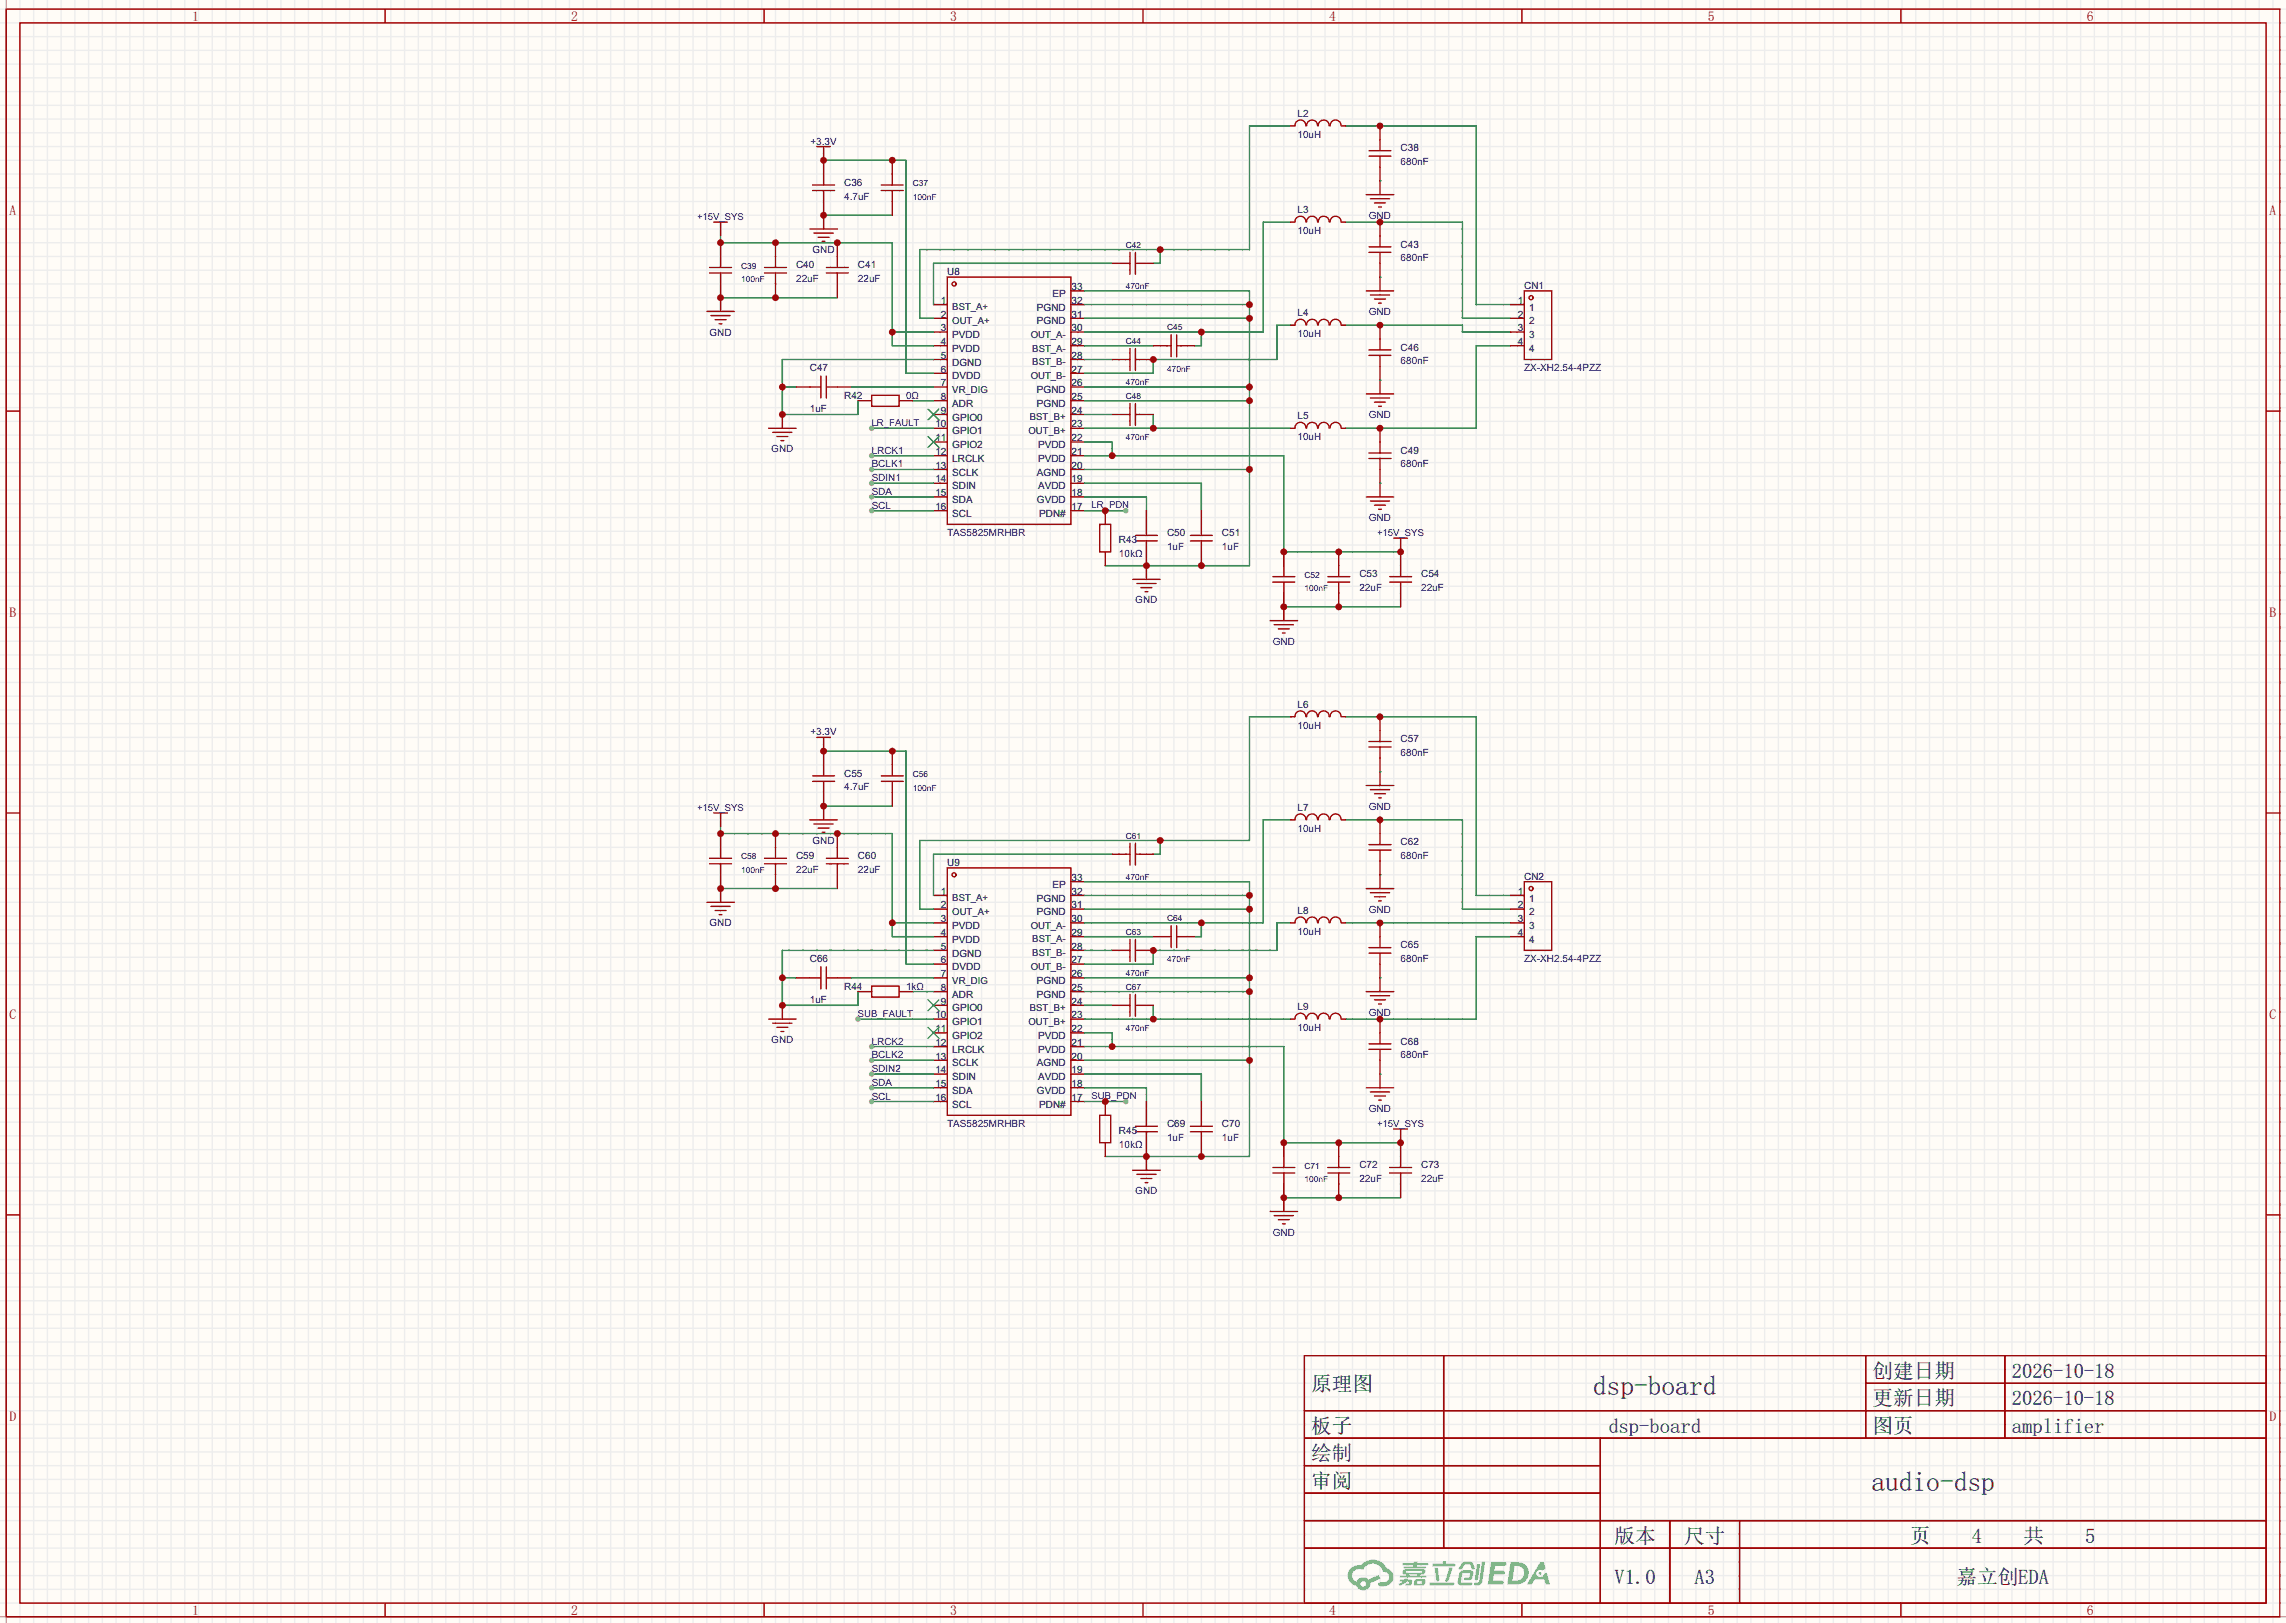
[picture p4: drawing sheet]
<svg xmlns="http://www.w3.org/2000/svg" width="423mm" height="300mm" viewBox="0 0 423 300" stroke-linecap="round" stroke-linejoin="round" font-family="sans-serif">
<defs><g id="words">
<g font-size="5.1">
<text x="294.5" y="257.8">dsp-board</text>
<text x="346" y="275.6">audio-dsp</text>
</g>
<g font-size="3.8">
<text x="242.4" y="257.2">原理图</text>
<text x="346.2" y="254.7">创建日期</text>
<text x="372" y="254.7">2026-10-18</text>
<text x="346.2" y="259.8">更新日期</text>
<text x="372" y="259.8">2026-10-18</text>
<text x="242.4" y="264.8">板子</text>
<text x="242.4" y="269.9">绘制</text>
<text x="297.4" y="264.8">dsp-board</text>
<text x="346.2" y="264.8">图页</text>
<text x="372" y="264.8">amplifier</text>
<text x="242.4" y="275">审阅</text>
<text x="298.5" y="285.2">版本</text>
<text x="311.4" y="285.2">尺寸</text>
<text x="353.2" y="285.2">页</text>
<text x="364.6" y="285.2">4</text>
<text x="374.1" y="285.2">共</text>
<text x="385.5" y="285.2">5</text>
<text x="298.5" y="292.8">V1.0</text>
<text x="313.3" y="292.8">A3</text>
<text x="361.7" y="292.8">嘉立创E</text>
<text x="375.1" y="292.8">DA</text>
</g>
<g font-size="2.5" fill="#a00000">
<text x="35.5" y="3.8">1</text>
<text x="105.6" y="3.8">2</text>
<text x="175.7" y="3.8">3</text>
<text x="245.7" y="3.8">4</text>
<text x="315.8" y="3.8">5</text>
<text x="385.8" y="3.8">6</text>
<text x="1.8" y="39.7">A</text>
<text x="419.6" y="39.7">A</text>
<text x="1.8" y="114">B</text>
<text x="419.6" y="114">B</text>
<text x="1.8" y="188.3">C</text>
<text x="419.6" y="188.3">C</text>
<text x="1.8" y="262.6">D</text>
<text x="419.6" y="262.6">D</text>
<text x="35.5" y="298.5">1</text>
<text x="105.6" y="298.5">2</text>
<text x="175.7" y="298.5">3</text>
<text x="245.7" y="298.5">4</text>
<text x="315.8" y="298.5">5</text>
<text x="385.8" y="298.5">6</text>
</g>
<g font-size="1.8" fill="#000080">
<text x="239.9" y="21.6">L2</text>
<text x="259" y="28">C38</text>
<text x="156.1" y="34.3">C36</text>
<text x="239.9" y="39.4">L3</text>
<text x="259" y="45.8">C43</text>
<text x="147.2" y="49.6">C40</text>
<text x="158.6" y="49.6">C41</text>
<text x="175.1" y="50.8">U8</text>
<text x="281.8" y="53.4">CN1</text>
<text x="239.9" y="58.5">L4</text>
<text x="259" y="64.8">C46</text>
<text x="149.7" y="68.6">C47</text>
<text x="156.1" y="73.7">R42</text>
<text x="239.9" y="77.5">L5</text>
<text x="259" y="83.9">C49</text>
<text x="206.9" y="100.4">R43</text>
<text x="215.8" y="99.1">C50</text>
<text x="225.9" y="99.1">C51</text>
<text x="251.3" y="106.7">C53</text>
<text x="262.8" y="106.7">C54</text>
<text x="239.9" y="130.9">L6</text>
<text x="259" y="137.2">C57</text>
<text x="156.1" y="143.6">C55</text>
<text x="239.9" y="149.9">L7</text>
<text x="147.2" y="158.8">C59</text>
<text x="158.6" y="158.8">C60</text>
<text x="175.1" y="160.1">U9</text>
<text x="259" y="156.3">C62</text>
<text x="281.8" y="162.6">CN2</text>
<text x="239.9" y="169">L8</text>
<text x="149.7" y="177.8">C66</text>
<text x="259" y="175.3">C65</text>
<text x="156.1" y="182.9">R44</text>
<text x="239.9" y="186.7">L9</text>
<text x="259" y="193.1">C68</text>
<text x="206.9" y="209.6">R45</text>
<text x="215.8" y="208.3">C69</text>
<text x="225.9" y="208.3">C70</text>
<text x="251.3" y="215.9">C72</text>
<text x="262.8" y="215.9">C73</text>
</g>
<g font-size="1.8" fill="#00f">
<text x="149.8" y="26.7">+3.3V</text>
<text x="239.9" y="25.4">10uH</text>
<text x="259" y="30.5">680nF</text>
<text x="128.9" y="40.6">+15V_SYS</text>
<text x="156.1" y="36.9">4.7uF</text>
<text x="253.1" y="40.4">GND</text>
<text x="150.2" y="46.8">GND</text>
<text x="239.9" y="43.2">10uH</text>
<text x="147.2" y="52.1">22uF</text>
<text x="158.6" y="52.1">22uF</text>
<text x="259" y="48.3">680nF</text>
<text x="253.1" y="58.2">GND</text>
<text x="131.2" y="62">GND</text>
<text x="239.9" y="62.3">10uH</text>
<text x="259" y="67.4">680nF</text>
<text x="281.8" y="68.6">ZX-XH2.54-4PZZ</text>
<text x="149.7" y="76.2">1uF</text>
<text x="167.5" y="73.7">0Ω</text>
<text x="253.1" y="77.3">GND</text>
<text x="142.6" y="83.6">GND</text>
<text x="161.2" y="83.9">LRCK1</text>
<text x="161.2" y="78.7">LR_FAULT</text>
<text x="239.9" y="81.3">10uH</text>
<text x="161.2" y="86.4">BCLK1</text>
<text x="161.2" y="88.9">SDIN1</text>
<text x="259" y="86.4">680nF</text>
<text x="161.2" y="91.5">SDA</text>
<text x="161.2" y="94">SCL</text>
<text x="201.8" y="94">LR_PDN</text>
<text x="175.1" y="99.1">TAS5825MRHBR</text>
<text x="215.8" y="101.6">1uF</text>
<text x="225.9" y="101.6">1uF</text>
<text x="253.1" y="96.3">GND</text>
<text x="254.6" y="99">+15V_SYS</text>
<text x="206.9" y="102.9">10kΩ</text>
<text x="209.9" y="111.6">GND</text>
<text x="251.3" y="109.3">22uF</text>
<text x="262.8" y="109.3">22uF</text>
<text x="235.3" y="119.2">GND</text>
<text x="149.8" y="135.9">+3.3V</text>
<text x="239.9" y="134.7">10uH</text>
<text x="259" y="139.7">680nF</text>
<text x="128.9" y="149.8">+15V_SYS</text>
<text x="156.1" y="146.1">4.7uF</text>
<text x="253.1" y="149.7">GND</text>
<text x="239.9" y="153.7">10uH</text>
<text x="147.2" y="161.3">22uF</text>
<text x="150.2" y="156">GND</text>
<text x="158.6" y="161.3">22uF</text>
<text x="259" y="158.8">680nF</text>
<text x="131.2" y="171.2">GND</text>
<text x="239.9" y="172.8">10uH</text>
<text x="253.1" y="168.7">GND</text>
<text x="259" y="177.8">680nF</text>
<text x="281.8" y="177.8">ZX-XH2.54-4PZZ</text>
<text x="149.7" y="185.5">1uF</text>
<text x="167.5" y="182.9">1kΩ</text>
<text x="158.6" y="187.9">SUB_FAULT</text>
<text x="239.9" y="190.5">10uH</text>
<text x="253.1" y="187.8">GND</text>
<text x="142.6" y="192.8">GND</text>
<text x="161.2" y="193.1">LRCK2</text>
<text x="161.2" y="195.6">BCLK2</text>
<text x="259" y="195.6">680nF</text>
<text x="161.2" y="198.2">SDIN2</text>
<text x="161.2" y="200.7">SDA</text>
<text x="161.2" y="203.2">SCL</text>
<text x="201.8" y="203.2">SUB_PDN</text>
<text x="175.1" y="208.3">TAS5825MRHBR</text>
<text x="253.1" y="205.5">GND</text>
<text x="254.6" y="208.3">+15V_SYS</text>
<text x="206.9" y="212.1">10kΩ</text>
<text x="215.8" y="210.9">1uF</text>
<text x="225.9" y="210.9">1uF</text>
<text x="209.9" y="220.8">GND</text>
<text x="251.3" y="218.5">22uF</text>
<text x="262.8" y="218.5">22uF</text>
<text x="235.3" y="228.4">GND</text>
</g>
<g font-size="1.8">
<text x="198.1" y="53.6">33</text>
<text x="174" y="56.2">1</text>
<text x="174" y="58.7">2</text>
<text x="176.1" y="57.4">BST_A+</text>
<text x="176.1" y="59.9">OUT_A+</text>
<text x="191.7" y="60">PGND</text>
<text x="191.7" y="57.4">PGND</text>
<text x="194.6" y="54.9">EP</text>
<text x="198.1" y="58.7">31</text>
<text x="198.1" y="56.2">32</text>
<text x="280.7" y="56.2">1</text>
<text x="280.7" y="58.7">2</text>
<text x="282.8" y="57.4">1</text>
<text x="282.8" y="60">2</text>
<text x="174" y="61.2">3</text>
<text x="174" y="63.8">4</text>
<text x="176.1" y="62.5">PVDD</text>
<text x="176.1" y="65.1">PVDD</text>
<text x="190.6" y="62.4">OUT_A-</text>
<text x="190.9" y="65">BST_A-</text>
<text x="198.1" y="63.8">29</text>
<text x="198.1" y="61.2">30</text>
<text x="280.7" y="61.2">3</text>
<text x="280.7" y="63.8">4</text>
<text x="282.8" y="62.5">3</text>
<text x="282.8" y="65.1">4</text>
<text x="174" y="66.3">5</text>
<text x="174" y="68.9">6</text>
<text x="174" y="71.4">7</text>
<text x="176.1" y="67.6">DGND</text>
<text x="176.1" y="70.1">DVDD</text>
<text x="190.6" y="70.1">OUT_B-</text>
<text x="190.9" y="67.5">BST_B-</text>
<text x="198.1" y="71.4">26</text>
<text x="198.1" y="68.9">27</text>
<text x="198.1" y="66.3">28</text>
<text x="174" y="73.9">8</text>
<text x="174" y="76.5">9</text>
<text x="176.1" y="72.6">VR_DIG</text>
<text x="176.1" y="75.2">ADR</text>
<text x="176.1" y="77.8">GPIO0</text>
<text x="190.4" y="77.7">BST_B+</text>
<text x="191.7" y="75.2">PGND</text>
<text x="191.7" y="72.7">PGND</text>
<text x="198.1" y="76.5">24</text>
<text x="198.1" y="73.9">25</text>
<text x="173" y="79">10</text>
<text x="173" y="81.6">11</text>
<text x="176.1" y="80.3">GPIO1</text>
<text x="176.1" y="82.8">GPIO2</text>
<text x="190.1" y="80.2">OUT_B+</text>
<text x="191.9" y="82.8">PVDD</text>
<text x="198.1" y="81.6">22</text>
<text x="198.1" y="79">23</text>
<text x="173" y="84.1">12</text>
<text x="173" y="86.6">13</text>
<text x="173" y="89.2">14</text>
<text x="176.1" y="85.4">LRCLK</text>
<text x="176.1" y="87.9">SCLK</text>
<text x="191.7" y="87.9">AGND</text>
<text x="191.9" y="85.4">PVDD</text>
<text x="198.1" y="89.2">19</text>
<text x="198.1" y="86.6">20</text>
<text x="198.1" y="84.1">21</text>
<text x="173" y="91.7">15</text>
<text x="173" y="94.3">16</text>
<text x="176.1" y="90.5">SDIN</text>
<text x="176.1" y="93">SDA</text>
<text x="176.1" y="95.5">SCL</text>
<text x="191.7" y="93">GVDD</text>
<text x="191.9" y="90.5">AVDD</text>
<text x="192.1" y="95.5">PDN#</text>
<text x="198.1" y="94.3">17</text>
<text x="198.1" y="91.7">18</text>
<text x="174" y="165.4">1</text>
<text x="174" y="167.9">2</text>
<text x="176.1" y="166.6">BST_A+</text>
<text x="191.7" y="166.7">PGND</text>
<text x="194.6" y="164.1">EP</text>
<text x="198.1" y="167.9">31</text>
<text x="198.1" y="165.4">32</text>
<text x="198.1" y="162.8">33</text>
<text x="280.7" y="165.4">1</text>
<text x="280.7" y="167.9">2</text>
<text x="282.8" y="166.7">1</text>
<text x="174" y="170.5">3</text>
<text x="174" y="173">4</text>
<text x="176.1" y="169.1">OUT_A+</text>
<text x="176.1" y="171.7">PVDD</text>
<text x="190.6" y="171.7">OUT_A-</text>
<text x="191.7" y="169.2">PGND</text>
<text x="198.1" y="173">29</text>
<text x="198.1" y="170.5">30</text>
<text x="280.7" y="170.5">3</text>
<text x="280.7" y="173">4</text>
<text x="282.8" y="169.2">2</text>
<text x="282.8" y="171.7">3</text>
<text x="174" y="175.5">5</text>
<text x="174" y="178.1">6</text>
<text x="176.1" y="174.3">PVDD</text>
<text x="176.1" y="176.8">DGND</text>
<text x="176.1" y="179.4">DVDD</text>
<text x="190.6" y="179.3">OUT_B-</text>
<text x="190.9" y="176.7">BST_B-</text>
<text x="190.9" y="174.2">BST_A-</text>
<text x="198.1" y="178.1">27</text>
<text x="198.1" y="175.5">28</text>
<text x="282.8" y="174.3">4</text>
<text x="174" y="180.6">7</text>
<text x="174" y="183.2">8</text>
<text x="174" y="185.7">9</text>
<text x="176.1" y="181.8">VR_DIG</text>
<text x="176.1" y="184.4">ADR</text>
<text x="191.7" y="184.4">PGND</text>
<text x="191.7" y="181.9">PGND</text>
<text x="198.1" y="185.7">24</text>
<text x="198.1" y="183.2">25</text>
<text x="198.1" y="180.6">26</text>
<text x="173" y="188.2">10</text>
<text x="173" y="190.8">11</text>
<text x="176.1" y="187">GPIO0</text>
<text x="176.1" y="189.5">GPIO1</text>
<text x="190.1" y="189.4">OUT_B+</text>
<text x="190.4" y="186.9">BST_B+</text>
<text x="198.1" y="190.8">22</text>
<text x="198.1" y="188.2">23</text>
<text x="173" y="193.3">12</text>
<text x="173" y="195.9">13</text>
<text x="176.1" y="192.1">GPIO2</text>
<text x="176.1" y="194.6">LRCLK</text>
<text x="176.1" y="197.1">SCLK</text>
<text x="191.7" y="197.1">AGND</text>
<text x="191.9" y="194.6">PVDD</text>
<text x="191.9" y="192.1">PVDD</text>
<text x="198.1" y="195.9">20</text>
<text x="198.1" y="193.3">21</text>
<text x="173" y="198.4">14</text>
<text x="173" y="200.9">15</text>
<text x="173" y="203.5">16</text>
<text x="176.1" y="199.7">SDIN</text>
<text x="176.1" y="202.2">SDA</text>
<text x="191.7" y="202.2">GVDD</text>
<text x="191.9" y="199.7">AVDD</text>
<text x="198.1" y="203.5">17</text>
<text x="198.1" y="200.9">18</text>
<text x="198.1" y="198.4">19</text>
<text x="176.1" y="204.8">SCL</text>
<text x="192.1" y="204.8">PDN#</text>
</g>
<g font-size="1.6" fill="#000080">
<text x="168.8" y="34.4">C37</text>
<text x="208.2" y="45.8">C42</text>
<text x="137" y="49.6">C39</text>
<text x="208.2" y="63.6">C44</text>
<text x="215.8" y="61.1">C45</text>
<text x="208.2" y="73.8">C48</text>
<text x="241.2" y="106.8">C52</text>
<text x="168.8" y="143.6">C56</text>
<text x="208.2" y="155">C61</text>
<text x="137" y="158.9">C58</text>
<text x="208.2" y="172.8">C63</text>
<text x="215.8" y="170.3">C64</text>
<text x="208.2" y="183">C67</text>
<text x="241.2" y="216">C71</text>
</g>
<g font-size="1.6" fill="#00f">
<text x="168.8" y="36.9">100nF</text>
<text x="137" y="52.2">100nF</text>
<text x="208.2" y="53.4">470nF</text>
<text x="208.2" y="71.2">470nF</text>
<text x="215.8" y="68.7">470nF</text>
<text x="208.2" y="81.4">470nF</text>
<text x="241.2" y="109.3">100nF</text>
<text x="168.8" y="146.2">100nF</text>
<text x="137" y="161.4">100nF</text>
<text x="208.2" y="162.7">470nF</text>
<text x="215.8" y="177.9">470nF</text>
<text x="208.2" y="180.4">470nF</text>
<text x="208.2" y="190.6">470nF</text>
<text x="241.2" y="218.5">100nF</text>
</g>
</g></defs>
<path d="M0 0h422.7v300h-422.7z" fill="#fffcf7"/>
<g fill="none" stroke="#ededed" stroke-width=".25">
<path d="M0 1.7h422.7M0 4.2h422.7M0 6.8h422.7M0 9.3h422.7M0 11.8h422.7M0 14.4h422.7M0 16.9h422.7M0 19.5h422.7M1.1 0v300M3.7 0v300M6.2 0v300M8.8 0v300"/>
<path d="M11.3 0v300M13.8 0v300M16.4 0v300M18.9 0v300M21.5 0v300M24 0v300M26.5 0v300M29.1 0v300M31.6 0v300M34.2 0v300M36.7 0v300M39.2 0v300"/>
<path d="M41.8 0v300M44.3 0v300M46.9 0v300M49.4 0v300M51.9 0v300M54.5 0v300M57 0v300M59.6 0v300M62.1 0v300M64.6 0v300M67.2 0v300M69.7 0v300"/>
<path d="M72.3 0v300M74.8 0v300M77.3 0v300M79.9 0v300M82.4 0v300M85 0v300M87.5 0v300M90 0v300M92.6 0v300M95.1 0v300M97.7 0v300M100.2 0v300"/>
<path d="M102.7 0v300M105.3 0v300M107.8 0v300M110.4 0v300M112.9 0v300M115.4 0v300M118 0v300M120.5 0v300M123.1 0v300M125.6 0v300M128.1 0v300M130.7 0v300"/>
<path d="M133.2 0v300M135.8 0v300M138.3 0v300M140.8 0v300M143.4 0v300M145.9 0v300M148.5 0v300M151 0v300M153.5 0v300M156.1 0v300M158.6 0v300M161.2 0v300"/>
<path d="M163.7 0v300M166.2 0v300M168.8 0v300M171.3 0v300M173.9 0v300M176.4 0v300M178.9 0v300M181.5 0v300M184 0v300M186.6 0v300M189.1 0v300M191.6 0v300"/>
<path d="M194.2 0v300M196.7 0v300M199.3 0v300M201.8 0v300M204.3 0v300M206.9 0v300M209.4 0v300M212 0v300M214.5 0v300M217 0v300M219.6 0v300M222.1 0v300"/>
<path d="M224.7 0v300M227.2 0v300M229.7 0v300M232.3 0v300M234.8 0v300M237.4 0v300M239.9 0v300M242.4 0v300M245 0v300M247.5 0v300M250.1 0v300M252.6 0v300"/>
<path d="M255.1 0v300M257.7 0v300M260.2 0v300M262.8 0v300M265.3 0v300M267.8 0v300M270.4 0v300M272.9 0v300M275.5 0v300M278 0v300M280.5 0v300M283.1 0v300"/>
<path d="M285.6 0v300M288.2 0v300M290.7 0v300M293.2 0v300M295.8 0v300M298.3 0v300M300.9 0v300M303.4 0v300M305.9 0v300M308.5 0v300M311 0v300M313.6 0v300"/>
<path d="M316.1 0v300M318.6 0v300M321.2 0v300M323.7 0v300M326.3 0v300M328.8 0v300M331.3 0v300M333.9 0v300M336.4 0v300M339 0v300M341.5 0v300M344 0v300"/>
<path d="M346.6 0v300M349.1 0v300M351.7 0v300M354.2 0v300M356.7 0v300M359.3 0v300M361.8 0v300M364.4 0v300M366.9 0v300M369.4 0v300M372 0v300M374.5 0v300"/>
<path d="M377.1 0v300M379.6 0v300M382.1 0v300M384.7 0v300M387.2 0v300M389.8 0v300M392.3 0v300M394.8 0v300M397.4 0v300M399.9 0v300M402.5 0v300M405 0v300"/>
<path d="M407.5 0v300M410.1 0v300M412.6 0v300M415.2 0v300M417.7 0v300M420.2 0v300M0 22h422.7M0 24.5h422.7M0 27.1h422.7M0 29.6h422.7M0 32.2h422.7M0 34.7h422.7"/>
<path d="M0 37.2h422.7M0 39.8h422.7M0 42.3h422.7M0 44.9h422.7M0 47.4h422.7M0 49.9h422.7M0 52.5h422.7M0 55h422.7M0 57.6h422.7M0 60.1h422.7M0 62.6h422.7M0 65.2h422.7"/>
<path d="M0 67.7h422.7M0 70.3h422.7M0 72.8h422.7M0 75.3h422.7M0 77.9h422.7M0 80.4h422.7M0 83h422.7M0 85.5h422.7M0 88h422.7M0 90.6h422.7M0 93.1h422.7M0 95.7h422.7"/>
<path d="M0 98.2h422.7M0 100.7h422.7M0 103.3h422.7M0 105.8h422.7M0 108.4h422.7M0 110.9h422.7M0 113.4h422.7M0 116h422.7M0 118.5h422.7M0 121.1h422.7M0 123.6h422.7M0 126.1h422.7"/>
<path d="M0 128.7h422.7M0 131.2h422.7M0 133.8h422.7M0 136.3h422.7M0 138.8h422.7M0 141.4h422.7M0 143.9h422.7M0 146.5h422.7M0 149h422.7M0 151.5h422.7M0 154.1h422.7M0 156.6h422.7"/>
<path d="M0 159.2h422.7M0 161.7h422.7M0 164.2h422.7M0 166.8h422.7M0 169.3h422.7M0 171.9h422.7M0 174.4h422.7M0 176.9h422.7M0 179.5h422.7M0 182h422.7M0 184.6h422.7M0 187.1h422.7"/>
<path d="M0 189.6h422.7M0 192.2h422.7M0 194.7h422.7M0 197.3h422.7M0 199.8h422.7M0 202.3h422.7M0 204.9h422.7M0 207.4h422.7M0 210h422.7M0 212.5h422.7M0 215h422.7M0 217.6h422.7"/>
<path d="M0 220.1h422.7M0 222.7h422.7M0 225.2h422.7M0 227.7h422.7M0 230.3h422.7M0 232.8h422.7M0 235.4h422.7M0 237.9h422.7M0 240.4h422.7M0 243h422.7M0 245.5h422.7M0 248.1h422.7"/>
<path d="M0 250.6h422.7M0 253.1h422.7M0 255.7h422.7M0 258.2h422.7M0 260.8h422.7M0 263.3h422.7M0 265.8h422.7M0 268.4h422.7M0 270.9h422.7M0 273.5h422.7M0 276h422.7M0 278.5h422.7"/>
<path d="M0 281.1h422.7M0 283.6h422.7M0 286.2h422.7M0 288.7h422.7M0 291.2h422.7M0 293.8h422.7M0 296.3h422.7M0 298.9h422.7"/>
</g>
<path d="M1.1 0v300M0 298.9h422.7" fill="none" stroke="#999" stroke-width=".25"/>
<g fill="none" stroke="#a10000" stroke-width=".25">
<path d="M1.1 1.7h420.4v297.2h-420.4zM3.7 4.2h415.3v292.1h-415.3zM71.2 1.7v2.5M141.3 1.7v2.5M211.3 1.7v2.5M281.4 1.7v2.5M351.5 1.7v2.5M1.1 76h2.6M419 76h2.5M1.1 150.3h2.6M419 150.3h2.5M1.1 224.6h2.6"/>
<path d="M419 224.6h2.5M241.2 250.6h177.8v45.7h-177.8zM266.9 250.6v35.6M345 250.6v15.2M345 255.7h74M370.7 250.6v15.2M241.2 260.8h177.8M241.2 265.8h177.8M241.2 270.9h54.7M241.2 276h54.7M295.9 265.8v30.5M71.2 296.3v2.6"/>
<path d="M141.3 296.3v2.6M211.3 296.3v2.6M241.2 281.1h177.8M241.2 286.2h177.8M281.4 296.3v2.6M308.8 281.1v15.2M321.6 281.1v15.2M351.5 296.3v2.6"/>
</g>
<g fill="#5487ff">
<path d="M275.7 288.7h1.6a1.34 1.34 0 0 1 1.2 .2 .37 .37 0 0 1-.3 .6h-1.7l-.2 .8h1.6a.37 .37 0 0 1 .4 .4 .37 .37 0 0 1-.4 .4h-1.7l-.2 1.1h.8a1.26 1.26 0 0 1 1.2 .2 .36 .36 0 0 1-.3 .5h-2.6z"/>
<path d="M284.7 288.8h.7l.4 1.2-.6 .3a.72 .72 0 0 0-1.1 .2 .72 .72 0 0 0 .3 1 .72 .72 0 0 0 1-.3l.1-.3 .5-.2 .6 2.2h-.8l-.3-.9h-1.8l-.5 .9h-.9z"/>
<path d="M273.1 289.1h.6l-.4 2.8a.31 .31 0 0 1-.3 .2 .31 .31 0 0 1-.3-.3z"/>
<path d="M274 288.7h.6l-.5 3.7a.97 .97 0 0 1-1.6 .5l.2-.4h.6l.2-.2z"/>
<path d="M270.3 289l.5-.3h1.2l.4 .4 .3 .9-.1 .1h-.5l-.3-.9h-.8l-.2 .1-.6 .8-.5-.1v-.1z"/>
<path d="M269.9 290.6l.5-.3h1.4a.69 .69 0 0 1 .6 .4 .69 .69 0 0 1-.1 .7 .74 .74 0 0 1-.8 .7h-.6a.27 .27 0 0 1-.2-.3 .27 .27 0 0 1 .3-.2l.6-.1 .2-.7h-1.4l-.3 1.7h1.9a.28 .28 0 0 1 .2 .3 .28 .28 0 0 1-.3 .3l-1.9-.1-.4-.2-.1-.5z"/>
<path d="M264.3 292.5h4.3a.28 .28 0 0 1 .3 .3 .28 .28 0 0 1-.3 .3h-4.2l-.1-.2z"/>
<path d="M268 289.8h.6l-.8 2.4a.3 .3 0 0 1-.4 .2 .3 .3 0 0 1-.2-.3z"/>
<path d="M265.3 289.8h.6l.2 2.2-.2 .3-.4-.2z"/>
<path d="M264.8 289.1h1.9l.2-.5h.5l-.1 .5h1.5a.27 .27 0 0 1 .3 .2 .27 .27 0 0 1-.3 .3h-3.9l-.1-.1z"/>
<path d="M258.9 292h.7l.1-.2h.6l-.1 .2h.8a.7 .7 0 0 1-.5 1.1h-.7v-.4l.7-.1v-.2h-.5l-.5 .4-.8 .3-.1-.3 .8-.4h-.6z"/>
<path d="M259.3 288.9h2.1l.1-.2 .6-.1-.1 .3h1.9l.2 .3-.2 .1h-1.9l-.1 .2h1.6l.2 .2-.2 .2h-3.9l-.1-.4h1.8v-.2h-1.9l-.1-.1z"/>
<path d="M279.3 288.7l-.6 4.2h1.4a2.14 2.14 0 0 0 2.6-2.1 2.14 2.14 0 0 0-2.7-2.1zM280 289.5a1.37 1.37 0 0 1 1.8 1.2 1.37 1.37 0 0 1-1.5 1.5h-.7z"/>
<path d="M259.4 290.2a.47 .47 0 0 0-.1 .6 .47 .47 0 0 0 .6 .2l.1 .3h-1.2v.3h4.7l.2-.1-.2-.2h-.9l.1-.3a.6 .6 0 0 0 .7-.2 .6 .6 0 0 0 0-.7h-3.6zM260 290.4h2.8l.1 .1-.1 .2h-2.8zM260.6 291h1.4l-.1 .3h-1.2z"/>
<path d="M261.6 292.1a.9 .9 0 0 0-.1 1 2.48 2.48 0 0 0 1.9-.2 .84 .84 0 0 0 0-1h-1.4zM262.1 292.3h.7l.1 .3-.2 .2-.7-.1z"/>
<path d="M249.8 289.9a1.91 1.91 0 0 0-.6 1.9 1.91 1.91 0 0 0 1.6 1.4 1.35 1.35 0 0 0 1.5 .8 1.35 1.35 0 0 0 1.1-1.3l1.9-.9-.5-.7-1.8 .9a1.41 1.41 0 0 0-2.2 .4 1.25 1.25 0 0 1-.6-1.8 1.25 1.25 0 0 1 1.8-.4 1.97 1.97 0 0 1 2-1.1 1.97 1.97 0 0 1 1.7 1.5 .96 .96 0 0 1 1.1 .8 .96 .96 0 0 1-.9 1.1h-.6a.39 .39 0 0 0-.5 .3 .39 .39 0 0 0 .4 .4 1.87 1.87 0 0 0 1.9-.5 1.87 1.87 0 0 0 .3-2l-.6-.6-.4-.2a2.86 2.86 0 0 0-4.8-.6h-.3a2.27 2.27 0 0 0-1.5 .6zM251.6 292.8a.49 .49 0 0 1 .9 0 .49 .49 0 0 1-.9 0z"/>
<circle cx="284.8" cy="290.9" r=".27"/>
</g>
<g fill="none" stroke="#a10000" stroke-width=".25">
<path d="M175.1 51.2h22.9v45.7h-22.9zM175.1 160.4h22.9v45.8h-22.9z"/>
<circle cx="176.4" cy="52.5" r=".38"/>
<circle cx="176.4" cy="161.7" r=".38"/>
</g>
<g fill="none" stroke="#870000" stroke-width=".25">
<path d="M172.6 56.3h2.5M172.6 58.8h2.5M198 56.3h2.5M198 58.8h2.5M198 53.8h2.5M172.6 61.4h2.5M172.6 63.9h2.5M172.6 66.5h2.5M172.6 69h2.5M172.6 71.5h2.5M172.6 74.1h2.5M172.6 76.6h2.5"/>
<path d="M172.6 79.2h2.5M198 61.4h2.5M198 63.9h2.5M198 66.5h2.5M198 69h2.5M198 71.5h2.5M198 74.1h2.5M198 76.6h2.5M198 79.2h2.5M172.6 81.7h2.5M172.6 84.2h2.5M172.6 86.8h2.5"/>
<path d="M172.6 89.3h2.5M172.6 91.9h2.5M172.6 94.4h2.5M198 81.7h2.5M198 84.2h2.5M198 86.8h2.5M198 89.3h2.5M198 91.9h2.5M198 94.4h2.5M172.6 165.5h2.5M172.6 168.1h2.5M172.6 170.6h2.5"/>
<path d="M172.6 173.1h2.5M172.6 175.7h2.5M172.6 178.2h2.5M198 165.5h2.5M198 168.1h2.5M198 170.6h2.5M198 173.1h2.5M198 175.7h2.5M198 178.2h2.5M198 163h2.5M172.6 180.8h2.5M172.6 183.3h2.5"/>
<path d="M172.6 185.8h2.5M172.6 188.4h2.5M172.6 190.9h2.5M172.6 193.5h2.5M172.6 196h2.5M172.6 198.5h2.5M198 180.8h2.5M198 183.3h2.5M198 185.8h2.5M198 188.4h2.5M198 190.9h2.5M198 193.5h2.5"/>
<path d="M198 196h2.5M198 198.5h2.5M172.6 201.1h2.5M172.6 203.6h2.5M198 201.1h2.5M198 203.6h2.5"/>
</g>
<path d="M171.6 75.6l2 2M173.6 75.6l-2 2M171.6 80.7l2 2M173.6 80.7l-2 2M171.6 184.8l2 2.1M171.6 189.9l2 2M173.6 184.8l-2 2.1M173.6 189.9l-2 2" fill="none" stroke="#3c3" stroke-width=".25"/>
<path d="M237.4 112.2h21.6M133.2 152.8v1.3h31.8v19h7.6M133.2 164.2h21.6M165 170.6h7.6" fill="none" stroke="#008700" stroke-width=".25"/>
<circle cx="165" cy="170.6" r=".63" fill="#c00"/>
<path d="M133.2 55h21.6M133.2 43.6v1.3h31.8v19h7.6M165 61.4h7.6" fill="none" stroke="#008700" stroke-width=".25"/>
<circle cx="165" cy="61.4" r=".63" fill="#c00"/>
<path d="M200.5 91.9h11.5v2.5M200.5 89.3h21.6v5.1M200.5 198.5h21.6v5.1M200.5 201.1h11.5v2.5M237.4 221.4h21.6" fill="none" stroke="#008700" stroke-width=".25"/>
<path d="M152.3 28.4v1.2M133.2 42.3v1.3M143.4 52.5v2.5M259 100.7v1.3M152.3 137.6v1.2M133.2 151.5v1.3M259 210v1.2" fill="none" stroke="#870000" stroke-width=".25"/>
<g fill="none" stroke="#a10000" stroke-width=".25">
<path d="M151 27.1h2.5M152.3 27.1v1.3M132 41.1h2.5M133.2 41.1v1.2M141.4 50.5h4M257.7 99.5h2.5M259 99.5v1.2M151 136.3h2.5M152.3 136.3v1.3M132 150.3h2.5M133.2 150.3v1.2M257.7 208.7h2.5"/>
<path d="M259 208.7v1.3"/>
</g>
<circle cx="143.4" cy="55" r=".63" fill="#c00"/>
<path d="M141.4 49.4h4M143.4 47.4v2" fill="none" stroke="#a10000" stroke-width=".25"/>
<path d="M143.4 44.9v2.5" fill="none" stroke="#870000" stroke-width=".25"/>
<circle cx="143.4" cy="44.9" r=".63" fill="#c00"/>
<path d="M143.4 50.5v2M152.8 50.5h4M152.8 49.4h4M154.8 47.4v2" fill="none" stroke="#a10000" stroke-width=".25"/>
<path d="M154.8 44.9v2.5M154.8 52.5v2.5" fill="none" stroke="#870000" stroke-width=".25"/>
<circle cx="154.8" cy="44.9" r=".63" fill="#c00"/>
<path d="M154.8 50.5v2M152.8 159.7h4M152.8 158.7h4M154.8 156.6v2.1" fill="none" stroke="#a10000" stroke-width=".25"/>
<path d="M154.8 154.1v2.5M154.8 161.7v2.5" fill="none" stroke="#870000" stroke-width=".25"/>
<circle cx="154.8" cy="154.1" r=".63" fill="#c00"/>
<path d="M141.4 159.7h4M154.8 159.7v2" fill="none" stroke="#a10000" stroke-width=".25"/>
<path d="M143.4 161.7v2.5" fill="none" stroke="#870000" stroke-width=".25"/>
<circle cx="143.4" cy="164.2" r=".63" fill="#c00"/>
<path d="M141.4 158.7h4M143.4 156.6v2.1" fill="none" stroke="#a10000" stroke-width=".25"/>
<path d="M143.4 154.1v2.5" fill="none" stroke="#870000" stroke-width=".25"/>
<circle cx="143.4" cy="154.1" r=".63" fill="#c00"/>
<path d="M245.5 107.6h4.1M256.9 107.6h4.1M256.9 106.6h4.1M259 104.6v2M259 107.6v2M143.4 159.7v2" fill="none" stroke="#a10000" stroke-width=".25"/>
<path d="M247.5 109.6v2.6M259 102v2.6M259 109.6v2.6" fill="none" stroke="#870000" stroke-width=".25"/>
<circle cx="247.5" cy="112.2" r=".63" fill="#c00"/>
<path d="M245.5 106.6h4.1M247.5 104.6v2M247.5 107.6v2M245.5 216.8h4.1M256.9 216.8h4.1M256.9 215.8h4.1M259 213.8v2M259 216.8v2.1" fill="none" stroke="#a10000" stroke-width=".25"/>
<path d="M247.5 102v2.6M247.5 218.9v2.5M259 211.2v2.6M259 218.9v2.5" fill="none" stroke="#870000" stroke-width=".25"/>
<circle cx="247.5" cy="221.4" r=".63" fill="#c00"/>
<g fill="none" stroke="#a10000" stroke-width=".25">
<path d="M150.2 35.2h4.1M150.2 34.2h4.1M152.3 32.2v2M152.3 35.2v2M252.6 36h5.1M253.4 36.7h3.5M254.1 37.5h2.1M254.9 38.3h.5M130.7 57.6h5.1M131.4 58.3h3.6M132.2 59.1h2M133 59.9h.5"/>
<path d="M149.7 42.3h5.1M150.5 43.1h3.6M151.3 43.9h2M152 44.6h.5M252.6 53.8h5.1M253.4 54.5h3.5M254.1 55.3h2.1M254.9 56h.5M142.1 79.2h5.1M142.9 79.9h3.5M252.6 72.8h5.1M253.4 73.6h3.5"/>
<path d="M254.1 74.3h2.1M254.9 75.1h.5M143.6 80.7h2.1M144.4 81.4h.5M252.6 91.9h5.1M253.4 92.6h3.5M254.1 93.4h2.1M254.9 94.1h.5M209.4 107.1h5.1M210.2 107.9h3.5M210.9 108.6h2.1M211.7 109.4h.5"/>
<path d="M234.8 114.7h5.1M235.6 115.5h3.5M236.3 116.2h2.1M237.1 117h.5M149.7 151.5h5.1M150.2 144.4h4.1M150.2 143.4h4.1M150.5 152.3h3.6M151.3 153.1h2M152 153.8h.5M152.3 141.4v2M152.3 144.4v2.1"/>
<path d="M252.6 145.2h5.1M253.4 146h3.5M254.1 146.7h2.1M254.9 147.5h.5M130.7 166.8h5.1M131.4 167.6h3.6M132.2 168.3h2M133 169.1h.5M252.6 164.2h5.1M253.4 165h3.5M254.1 165.8h2.1M254.9 166.5h.5"/>
<path d="M142.1 188.4h5.1M142.9 189.1h3.5M143.6 189.9h2.1M144.4 190.7h.5M252.6 183.3h5.1M253.4 184.1h3.5M254.1 184.8h2.1M254.9 185.6h.5M209.4 216.3h5.1M210.2 217.1h3.5M210.9 217.8h2.1M211.7 218.6h.5"/>
<path d="M245.5 215.8h4.1M247.5 213.8v2M247.5 216.8v2.1M252.6 201.1h5.1M253.4 201.8h3.5M254.1 202.6h2.1M254.9 203.4h.5M234.8 223.9h5.1M235.6 224.7h3.5M236.3 225.5h2.1M237.1 226.2h.5"/>
</g>
<g fill="none" stroke="#870000" stroke-width=".25">
<path d="M152.3 29.6v2.6M152.3 37.2v5.1M255.1 33.4v2.6M133.2 55v2.6M255.1 51.2v2.6M144.7 76.6v2.6M255.1 70.3v2.5M255.1 89.3v2.6M212 104.6v2.5M237.4 112.2v2.5M152.3 138.8v2.6M152.3 146.5v5"/>
<path d="M255.1 142.7v2.5M133.2 164.2v2.6M255.1 161.7v2.5M144.7 185.8v2.6M255.1 180.8v2.5M255.1 198.5v2.6M212 213.8v2.5M247.5 211.2v2.6M237.4 221.4v2.5"/>
</g>
<path d="M152.3 138.8h15.2v39.4h5.1" fill="none" stroke="#008700" stroke-width=".25"/>
<circle cx="152.3" cy="138.8" r=".63" fill="#c00"/>
<path d="M152.3 29.6h15.2v39.4h5.1" fill="none" stroke="#008700" stroke-width=".25"/>
<circle cx="152.3" cy="29.6" r=".63" fill="#c00"/>
<path d="M152.3 149h12.7" fill="none" stroke="#008700" stroke-width=".25"/>
<circle cx="152.3" cy="149" r=".63" fill="#c00"/>
<path d="M152.3 39.8h12.7" fill="none" stroke="#008700" stroke-width=".25"/>
<circle cx="152.3" cy="39.8" r=".63" fill="#c00"/>
<path d="M172.6 175.7h-27.9v10.1h13.9v-2.5M144.7 180.8h2.5" fill="none" stroke="#008700" stroke-width=".25"/>
<g fill="#c00">
<circle cx="144.7" cy="180.8" r=".63"/>
<circle cx="144.7" cy="185.8" r=".63"/>
</g>
<path d="M144.7 71.5h2.5M172.6 66.5h-27.9v10.1h13.9v-2.5" fill="none" stroke="#008700" stroke-width=".25"/>
<g fill="#c00">
<circle cx="144.7" cy="76.6" r=".63"/>
<circle cx="144.7" cy="71.5" r=".63"/>
</g>
<g fill="none" stroke="#a10000" stroke-width=".25">
<path d="M149.7 71.5h2.1M151.8 69.5v4.1M152.8 71.5h2M152.8 69.5v4.1M209.9 99h4.1M209.9 100h4.1M212 96.9v2.1M212 100v2M220.1 99h4.1M220.1 100h4.1M222.1 96.9v2.1M222.1 100v2"/>
<path d="M151.8 178.7v4.1M152.8 178.7v4.1M149.7 180.8h2.1M152.8 180.8h2M209.9 208.2h4.1M209.9 209.2h4.1M212 206.2v2M212 209.2v2M220.1 208.2h4.1M220.1 209.2h4.1M222.1 206.2v2M222.1 209.2v2"/>
</g>
<path d="M147.2 71.5h2.5M154.8 71.5h2.6M212 94.4v2.5M222.1 94.4v2.5M212 102v2.6M222.1 102v2.6M147.2 180.8h2.5M154.8 180.8h2.6M212 203.6v2.6M212 211.2v2.6M222.1 203.6v2.6M222.1 211.2v2.6" fill="none" stroke="#870000" stroke-width=".25"/>
<path d="M157.4 71.5h15.2M200.5 163h30.5v50.8h-26.7M200.5 165.5h30.5M200.5 168.1h30.5M157.4 180.8h15.2M200.5 180.8h30.5M200.5 183.3h30.5M200.5 196h30.5" fill="none" stroke="#008700" stroke-width=".25"/>
<g fill="#c00">
<circle cx="231" cy="165.5" r=".63"/>
<circle cx="231" cy="168.1" r=".63"/>
<circle cx="231" cy="180.8" r=".63"/>
<circle cx="231" cy="183.3" r=".63"/>
<circle cx="231" cy="196" r=".63"/>
<circle cx="212" cy="213.8" r=".63"/>
<circle cx="222.1" cy="213.8" r=".63"/>
</g>
<path d="M200.5 53.8h30.5v50.8h-26.7M200.5 58.8h30.5M200.5 56.3h30.5M200.5 74.1h30.5M200.5 71.5h30.5M200.5 86.8h30.5" fill="none" stroke="#008700" stroke-width=".25"/>
<g fill="#c00">
<circle cx="231" cy="86.8" r=".63"/>
<circle cx="222.1" cy="104.6" r=".63"/>
<circle cx="212" cy="104.6" r=".63"/>
<circle cx="231" cy="74.1" r=".63"/>
<circle cx="231" cy="71.5" r=".63"/>
<circle cx="231" cy="58.8" r=".63"/>
<circle cx="231" cy="56.3" r=".63"/>
</g>
<path d="M200.5 203.6h7.7" fill="none" stroke="#008700" stroke-width=".25"/>
<circle cx="208.2" cy="203.6" r=".51" fill="#999"/>
<path d="M200.5 94.4h7.7" fill="none" stroke="#008700" stroke-width=".25"/>
<circle cx="208.2" cy="94.4" r=".51" fill="#999"/>
<path d="M200.5 193.5h36.9v17.7h21.6M200.5 190.9h5.1v2.6" fill="none" stroke="#008700" stroke-width=".25"/>
<g fill="#c00">
<circle cx="259" cy="211.2" r=".63"/>
<circle cx="247.5" cy="211.2" r=".63"/>
<circle cx="205.6" cy="193.5" r=".63"/>
</g>
<path d="M200.5 81.7h5.1v2.5M200.5 84.2h36.9v17.8h21.6" fill="none" stroke="#008700" stroke-width=".25"/>
<g fill="#c00">
<circle cx="205.6" cy="84.2" r=".63"/>
<circle cx="247.5" cy="102" r=".63"/>
<circle cx="259" cy="102" r=".63"/>
</g>
<path d="M161.2 84.2h11.4" fill="none" stroke="#008700" stroke-width=".25"/>
<circle cx="161.2" cy="84.2" r=".51" fill="#999"/>
<path d="M161.2 193.5h11.4" fill="none" stroke="#008700" stroke-width=".25"/>
<circle cx="161.2" cy="193.5" r=".51" fill="#999"/>
<path d="M161.2 196h11.4" fill="none" stroke="#008700" stroke-width=".25"/>
<circle cx="161.2" cy="196" r=".51" fill="#999"/>
<path d="M161.2 86.8h11.4" fill="none" stroke="#008700" stroke-width=".25"/>
<circle cx="161.2" cy="86.8" r=".51" fill="#999"/>
<path d="M161.2 198.5h11.4" fill="none" stroke="#008700" stroke-width=".25"/>
<circle cx="161.2" cy="198.5" r=".51" fill="#999"/>
<path d="M161.2 89.3h11.4" fill="none" stroke="#008700" stroke-width=".25"/>
<circle cx="161.2" cy="89.3" r=".51" fill="#999"/>
<path d="M161.2 201.1h11.4" fill="none" stroke="#008700" stroke-width=".25"/>
<circle cx="161.2" cy="201.1" r=".51" fill="#999"/>
<path d="M161.2 91.9h11.4" fill="none" stroke="#008700" stroke-width=".25"/>
<circle cx="161.2" cy="91.9" r=".51" fill="#999"/>
<path d="M161.2 203.6h11.4" fill="none" stroke="#008700" stroke-width=".25"/>
<circle cx="161.2" cy="203.6" r=".51" fill="#999"/>
<path d="M161.2 94.4h11.4" fill="none" stroke="#008700" stroke-width=".25"/>
<circle cx="161.2" cy="94.4" r=".51" fill="#999"/>
<path d="M168.8 74.1h3.8M158.6 188.4h14M168.8 183.3h3.8" fill="none" stroke="#008700" stroke-width=".25"/>
<circle cx="158.6" cy="188.4" r=".51" fill="#999"/>
<path d="M161.2 79.2h11.4" fill="none" stroke="#008700" stroke-width=".25"/>
<circle cx="161.2" cy="79.2" r=".51" fill="#999"/>
<path d="M205.6 48.7h-33v7.6M238.6 132.5h-7.6v22.9h-60.9v12.7h2.5M205.6 157.9h-33v7.6M214.5 155.4v2.5h-1.3" fill="none" stroke="#008700" stroke-width=".25"/>
<circle cx="214.5" cy="155.4" r=".63" fill="#c00"/>
<path d="M238.6 23.3h-7.6v22.8h-60.9v12.7h2.5M214.5 46.1v2.6h-1.3" fill="none" stroke="#008700" stroke-width=".25"/>
<circle cx="214.5" cy="46.1" r=".63" fill="#c00"/>
<path d="M200.5 66.5h5.1M200.5 63.9h12.7M238.6 151.5h-5v19.1h-33.1M200.5 175.7h5.1M200.5 173.1h12.7M222.1 170.6v2.5h-1.2" fill="none" stroke="#008700" stroke-width=".25"/>
<circle cx="222.1" cy="170.6" r=".63" fill="#c00"/>
<path d="M238.6 41.1h-5v20.3h-33.1M222.1 61.4v2.5h-1.2" fill="none" stroke="#008700" stroke-width=".25"/>
<circle cx="222.1" cy="61.4" r=".63" fill="#c00"/>
<path d="M200.5 76.6h5.1M238.6 60.1h-2.5v6.4h-22.9v2.5h-12.7M238.6 170.6h-2.5v5.1h-22.9v2.5h-12.7M200.5 185.8h5.1M200.5 188.4h38.1M213.2 185.8v2.6" fill="none" stroke="#008700" stroke-width=".25"/>
<circle cx="213.2" cy="188.4" r=".63" fill="#c00"/>
<path d="M200.5 79.2h38.1M213.2 76.6v2.6" fill="none" stroke="#008700" stroke-width=".25"/>
<circle cx="213.2" cy="79.2" r=".63" fill="#c00"/>
<path d="M248.8 23.3h24.1v33h6.4M248.8 41.1h21.6v17.7h8.9M248.8 60.1h21.6v1.3h8.9M279.3 63.9h-6.4v15.3h-24.1M248.8 132.5h24.1v33h6.4M248.8 151.5h21.6v16.6h8.9M248.8 170.6h30.5M255.1 161.7h.1M279.3 173.1h-6.4v15.3h-24.1" fill="none" stroke="#008700" stroke-width=".25"/>
<g fill="none" stroke="#a10000" stroke-width=".25">
<path d="M162.9 35.2h4.1M162.9 34.2h4.1M165 32.2v2M281.8 53.8h5.1v12.7h-5.1zM281.8 163h5.1v12.7h-5.1z"/>
<circle cx="283.1" cy="55" r=".38"/>
<circle cx="283.1" cy="164.2" r=".38"/>
</g>
<path d="M165 29.6v2.6M165 37.2v2.6M279.3 56.3h2.5M279.3 58.8h2.5M279.3 61.4h2.5M279.3 63.9h2.5M279.3 165.5h2.5M279.3 168.1h2.5M279.3 170.6h2.5M279.3 173.1h2.5" fill="none" stroke="#870000" stroke-width=".25"/>
<circle cx="165" cy="29.6" r=".63" fill="#c00"/>
<path d="M165 35.2v2M131.2 50.5h4.1" fill="none" stroke="#a10000" stroke-width=".25"/>
<path d="M133.2 52.5v2.5" fill="none" stroke="#870000" stroke-width=".25"/>
<circle cx="133.2" cy="55" r=".63" fill="#c00"/>
<path d="M131.2 49.4h4.1M133.2 47.4v2" fill="none" stroke="#a10000" stroke-width=".25"/>
<path d="M133.2 44.9v2.5" fill="none" stroke="#870000" stroke-width=".25"/>
<circle cx="133.2" cy="44.9" r=".63" fill="#c00"/>
<path d="M133.2 50.5v2M235.3 107.6h4.1" fill="none" stroke="#a10000" stroke-width=".25"/>
<path d="M237.4 109.6v2.6" fill="none" stroke="#870000" stroke-width=".25"/>
<circle cx="237.4" cy="112.2" r=".63" fill="#c00"/>
<path d="M235.3 106.6h4.1M237.4 104.6v2" fill="none" stroke="#a10000" stroke-width=".25"/>
<path d="M237.4 102v2.6" fill="none" stroke="#870000" stroke-width=".25"/>
<circle cx="237.4" cy="102" r=".63" fill="#c00"/>
<path d="M237.4 107.6v2M162.9 144.4h4.1M162.9 143.4h4.1M165 141.4v2" fill="none" stroke="#a10000" stroke-width=".25"/>
<path d="M165 138.8v2.6M165 146.5v2.5" fill="none" stroke="#870000" stroke-width=".25"/>
<circle cx="165" cy="138.8" r=".63" fill="#c00"/>
<path d="M131.2 159.7h4.1M165 144.4v2.1" fill="none" stroke="#a10000" stroke-width=".25"/>
<path d="M133.2 161.7v2.5" fill="none" stroke="#870000" stroke-width=".25"/>
<circle cx="133.2" cy="164.2" r=".63" fill="#c00"/>
<path d="M131.2 158.7h4.1M133.2 156.6v2.1" fill="none" stroke="#a10000" stroke-width=".25"/>
<path d="M133.2 154.1v2.5" fill="none" stroke="#870000" stroke-width=".25"/>
<circle cx="133.2" cy="154.1" r=".63" fill="#c00"/>
<path d="M133.2 159.7v2M235.3 216.8h4.1" fill="none" stroke="#a10000" stroke-width=".25"/>
<path d="M237.4 218.9v2.5" fill="none" stroke="#870000" stroke-width=".25"/>
<circle cx="237.4" cy="221.4" r=".63" fill="#c00"/>
<path d="M235.3 215.8h4.1M237.4 213.8v2" fill="none" stroke="#a10000" stroke-width=".25"/>
<path d="M237.4 211.2v2.6" fill="none" stroke="#870000" stroke-width=".25"/>
<circle cx="237.4" cy="211.2" r=".63" fill="#c00"/>
<path d="M237.4 216.8v2.1" fill="none" stroke="#a10000" stroke-width=".25"/>
<path d="M204.3 94.4v2.5M204.3 102v2.6" fill="none" stroke="#870000" stroke-width=".25"/>
<circle cx="204.3" cy="94.4" r=".63" fill="#c00"/>
<path d="M203.3 96.9h2.1v5.1h-2.1z" fill="none" stroke="#a10000" stroke-width=".25"/>
<path d="M204.3 203.6v2.6M204.3 211.2v2.6" fill="none" stroke="#870000" stroke-width=".25"/>
<circle cx="204.3" cy="203.6" r=".63" fill="#c00"/>
<path d="M253.1 28.9h4.1M253.1 27.9h4.1M255.1 25.8v2.1M161.2 73.1h5v2h-5zM203.3 206.2h2.1v5h-2.1z" fill="none" stroke="#a10000" stroke-width=".25"/>
<path d="M255.1 23.3v2.5M255.1 30.9v2.5M158.6 74.1h2.6M166.2 74.1h2.6" fill="none" stroke="#870000" stroke-width=".25"/>
<circle cx="255.1" cy="23.3" r=".63" fill="#c00"/>
<path d="M255.1 28.9v2M253.1 46.6h4.1M253.1 45.6h4.1M255.1 43.6v2" fill="none" stroke="#a10000" stroke-width=".25"/>
<path d="M255.1 41.1v2.5M255.1 48.7v2.5" fill="none" stroke="#870000" stroke-width=".25"/>
<circle cx="255.1" cy="41.1" r=".63" fill="#c00"/>
<path d="M255.1 46.6v2.1M253.1 65.7h4.1M253.1 64.7h4.1M255.1 62.6v2.1" fill="none" stroke="#a10000" stroke-width=".25"/>
<path d="M255.1 60.1v2.5M255.1 67.7v2.6" fill="none" stroke="#870000" stroke-width=".25"/>
<circle cx="255.1" cy="60.1" r=".63" fill="#c00"/>
<path d="M255.1 65.7v2M253.1 84.7h4.1M253.1 83.7h4.1M255.1 81.7v2" fill="none" stroke="#a10000" stroke-width=".25"/>
<path d="M255.1 79.2v2.5M255.1 86.8v2.5" fill="none" stroke="#870000" stroke-width=".25"/>
<circle cx="255.1" cy="79.2" r=".63" fill="#c00"/>
<path d="M255.1 84.7v2.1M253.1 138.1h4.1M253.1 137.1h4.1M255.1 135v2.1" fill="none" stroke="#a10000" stroke-width=".25"/>
<path d="M255.1 132.5v2.5M255.1 140.1v2.6" fill="none" stroke="#870000" stroke-width=".25"/>
<circle cx="255.1" cy="132.5" r=".63" fill="#c00"/>
<path d="M255.1 138.1v2M253.1 157.1h4.1M253.1 156.1h4.1M255.1 154.1v2" fill="none" stroke="#a10000" stroke-width=".25"/>
<path d="M255.1 151.5v2.6M255.1 159.2v2.5" fill="none" stroke="#870000" stroke-width=".25"/>
<circle cx="255.1" cy="151.5" r=".63" fill="#c00"/>
<path d="M255.1 157.1v2.1M253.1 176.2h4.1M253.1 175.2h4.1M255.1 173.1v2.1" fill="none" stroke="#a10000" stroke-width=".25"/>
<path d="M255.1 170.6v2.5M255.1 178.2v2.6" fill="none" stroke="#870000" stroke-width=".25"/>
<circle cx="255.1" cy="170.6" r=".63" fill="#c00"/>
<path d="M255.1 176.2v2M253.1 194h4.1M253.1 193h4.1M255.1 190.9v2.1" fill="none" stroke="#a10000" stroke-width=".25"/>
<path d="M255.1 188.4v2.5M255.1 196v2.5" fill="none" stroke="#870000" stroke-width=".25"/>
<circle cx="255.1" cy="188.4" r=".63" fill="#c00"/>
<g fill="none" stroke="#a10000" stroke-width=".25">
<path d="M239.4 23.3a1.01 1.01 0 0 1 1-1.1 1.01 1.01 0 0 1 1 1.1M241.6 23.3a1.01 1.01 0 0 1 1-1.1 1.01 1.01 0 0 1 1 1.1M243.7 23.3a1.01 1.01 0 0 1 1-1.1 1.01 1.01 0 0 1 1.1 1.1M245.9 23.3a1.01 1.01 0 0 1 1-1.1 1.01 1.01 0 0 1 1 1.1M208.2 48.7h.7M208.9 46.6v4.1M209.9 46.6v4.1M209.9 48.7h.8M239.4 41a1.01 1.01 0 0 1 1-1 1.01 1.01 0 0 1 1 1M241.6 41a1.01 1.01 0 0 1 1-1 1.01 1.01 0 0 1 1 1M243.7 41a1.01 1.01 0 0 1 1-1 1.01 1.01 0 0 1 1.1 1M245.9 41a1.01 1.01 0 0 1 1-1 1.01 1.01 0 0 1 1 1"/>
<path d="M208.9 64.4v4.1M209.9 64.4v4.1M239.4 60.1a1.01 1.01 0 0 1 1-1.1 1.01 1.01 0 0 1 1 1.1M239.4 79.1a1.01 1.01 0 0 1 1-1 1.01 1.01 0 0 1 1 1M241.6 60.1a1.01 1.01 0 0 1 1-1.1 1.01 1.01 0 0 1 1 1.1M241.6 79.1a1.01 1.01 0 0 1 1-1 1.01 1.01 0 0 1 1 1M243.7 60.1a1.01 1.01 0 0 1 1-1.1 1.01 1.01 0 0 1 1.1 1.1M243.7 79.1a1.01 1.01 0 0 1 1-1 1.01 1.01 0 0 1 1.1 1M245.9 60.1a1.01 1.01 0 0 1 1-1.1 1.01 1.01 0 0 1 1 1.1M245.9 79.1a1.01 1.01 0 0 1 1-1 1.01 1.01 0 0 1 1 1M239.4 132.5a1.01 1.01 0 0 1 1-1.1 1.01 1.01 0 0 1 1 1.1M241.6 132.5a1.01 1.01 0 0 1 1-1.1 1.01 1.01 0 0 1 1 1.1"/>
<path d="M243.7 132.5a1.01 1.01 0 0 1 1-1.1 1.01 1.01 0 0 1 1.1 1.1M245.9 132.5a1.01 1.01 0 0 1 1-1.1 1.01 1.01 0 0 1 1 1.1M239.4 151.5a1.01 1.01 0 0 1 1-1.1 1.01 1.01 0 0 1 1 1.1M241.6 151.5a1.01 1.01 0 0 1 1-1.1 1.01 1.01 0 0 1 1 1.1M243.7 151.5a1.01 1.01 0 0 1 1-1.1 1.01 1.01 0 0 1 1.1 1.1M245.9 151.5a1.01 1.01 0 0 1 1-1.1 1.01 1.01 0 0 1 1 1.1M239.4 170.6a1.01 1.01 0 0 1 1-1.1 1.01 1.01 0 0 1 1 1.1M241.6 170.6a1.01 1.01 0 0 1 1-1.1 1.01 1.01 0 0 1 1 1.1M243.7 170.6a1.01 1.01 0 0 1 1-1.1 1.01 1.01 0 0 1 1.1 1.1M245.9 170.6a1.01 1.01 0 0 1 1-1.1 1.01 1.01 0 0 1 1 1.1M239.4 188.4a1.01 1.01 0 0 1 1-1.1 1.01 1.01 0 0 1 1 1.1M241.6 188.4a1.01 1.01 0 0 1 1-1.1 1.01 1.01 0 0 1 1 1.1"/>
<path d="M243.7 188.4a1.01 1.01 0 0 1 1-1.1 1.01 1.01 0 0 1 1.1 1.1M245.9 188.4a1.01 1.01 0 0 1 1-1.1 1.01 1.01 0 0 1 1 1.1M255.1 194v2"/>
</g>
<path d="M255.1 33.4h.1M255.1 51.2h.1M255.1 70.3h.1M255.1 89.3h.1M255.1 142.7h.1M255.1 198.5h.1M255.1 180.8h.1" fill="none" stroke="#008700" stroke-width=".25"/>
<g fill="none" stroke="#870000" stroke-width=".25">
<path d="M238.6 23.3h.8M248 23.3h.8M205.6 48.7h2.6M210.7 48.7h2.5M238.6 41.1h.8M248 41.1h.8M205.6 66.5h2.6M210.7 66.5h2.5M238.6 60.1h.8M238.6 79.2h.8M248 60.1h.8M248 79.2h.8"/>
<path d="M238.6 132.5h.8M248 132.5h.8M238.6 151.5h.8M248 151.5h.8M238.6 170.6h.8M248 170.6h.8M238.6 188.4h.8M248 188.4h.8"/>
</g>
<circle cx="213.2" cy="66.5" r=".63" fill="#c00"/>
<g fill="none" stroke="#a10000" stroke-width=".25">
<path d="M208.2 66.5h.7M208.2 76.6h.7M208.9 74.6v4.1M209.9 66.5h.8M209.9 74.6v4.1M209.9 76.6h.8M215.8 63.9h.7M216.5 61.9v4.1M217.6 61.9v4.1M217.6 63.9h.7M208.2 157.9h.7M208.9 155.9v4"/>
<path d="M209.9 155.9v4M209.9 157.9h.8M208.9 173.6v4.1M209.9 173.6v4.1"/>
</g>
<path d="M205.6 76.6h2.6M210.7 76.6h2.5M213.2 63.9h2.6M218.3 63.9h2.6M205.6 157.9h2.6M210.7 157.9h2.5M205.6 175.7h2.6M210.7 175.7h2.5" fill="none" stroke="#870000" stroke-width=".25"/>
<circle cx="213.2" cy="175.7" r=".63" fill="#c00"/>
<path d="M208.2 175.7h.7M209.9 175.7h.8M215.8 173.1h.7M216.5 171.1v4.1M217.6 171.1v4.1M217.6 173.1h.7M161.2 182.3h5v2h-5zM208.2 185.8h.7M208.9 183.8v4.1M209.9 183.8v4.1M209.9 185.8h.8" fill="none" stroke="#a10000" stroke-width=".25"/>
<path d="M213.2 173.1h2.6M218.3 173.1h2.6M158.6 183.3h2.6M166.2 183.3h2.6M205.6 185.8h2.6M210.7 185.8h2.5" fill="none" stroke="#870000" stroke-width=".25"/>
<use href="#words"/>
</svg>
